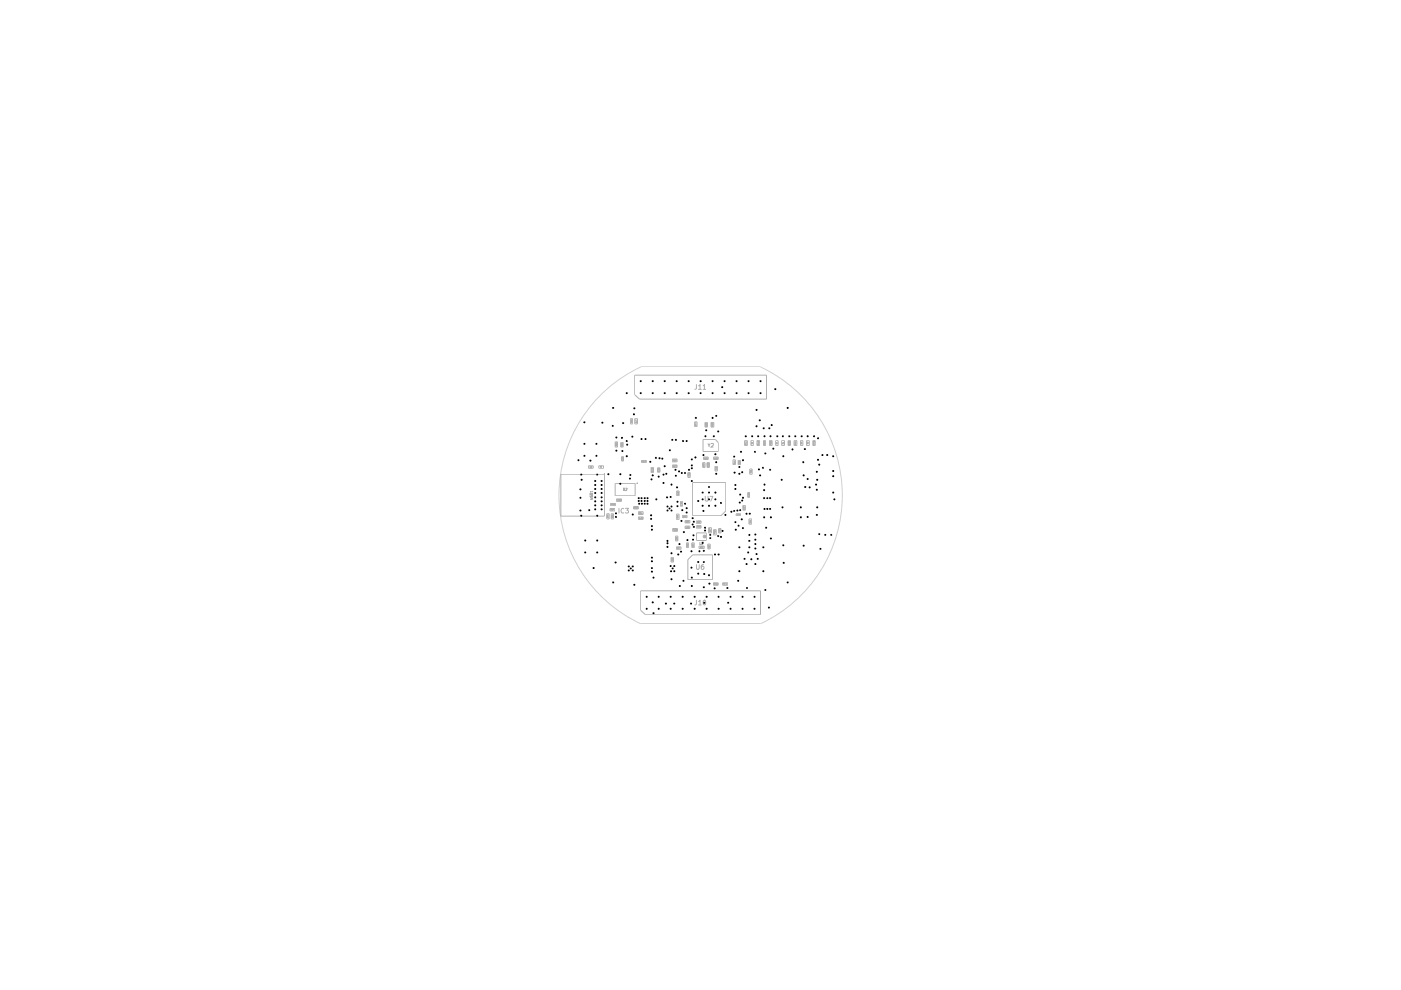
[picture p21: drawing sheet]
<svg xmlns="http://www.w3.org/2000/svg" width="297mm" height="210mm" viewBox="0 0 297 210" stroke-linecap="round" stroke-linejoin="round" font-family="sans-serif">
<path d="M135.8 77.8h25.4M135.9 77.8a30 30 0 0 0-17.4 27.2 30 30 0 0 0 17.4 27.3M161.2 77.8a30 30 0 0 1 17.4 27.2 30 30 0 0 1-17.4 27.3M135.8 132.2h25.4" fill="none" stroke="#d0d2cd" stroke-width=".21"/>
<g fill="none" stroke="#afafaf" stroke-width=".21">
<path d="M162.5 79.5v5.1M131.8 96.8v.9h.4v-.9M131.9 97.4v.2h.2v-.2M131.9 97l.1 .2 .1-.2h-.1v.2M132 97.2h.1M132 97.2l-.1 .1M142.5 97.3h1.1v.6h-1.1zM142.7 97.7h.2v-.2h-.2v.2M142.8 97.7h.1M143 97.5h.1l-.1 .2h.1M143.2 97.5h.2l-.2 .2h.2M149.1 93.2h2.6l.6 .7v1.8h-3.2z"/>
<path d="M149.9 98.1h.5v1h-.5zM150 98.7v-.2h.2v.2M150.1 94l.2 .4 .3-.4M150.2 98.9v-.1h-.2v.1h.2M150.2 98.3v.1l-.2-.1 .1 .1M150.2 98.8h.1M150.3 94.4v.4M150.8 94.1l.4-.1 .1 .4-.6 .4h.6M151.3 96.9h1v.5h-1zM151.6 97.1l-.1 .2 .1-.1M151.8 97.2v.1M152 97.2l-.1-.1h.2l-.2 .1 .1 .1 .1-.1"/>
<path d="M155.4 97.5h.5v1h-.5zM155.6 98.2v.1h.2l-.1-.1M155.7 98h.1M155.7 97.7h.1M155.7 97.9v.2l-.1-.1M155.7 97.7l-.1 .1M156.5 97.6h.5v.9h-.5zM156.6 97.7l.2 .1zM156.7 98.2l-.1 .1h.2v-.1M156.8 97.9v.2l-.1-.2-.1 .1 .1 .1M157.9 93.4h.6v1h-.6zM158.1 94.3l-.1-.2v.2h.3"/>
<path d="M158.1 93.9h.2M158.1 93.6h.2M158.2 93.9v.1l-.2-.1M158.2 93.6v.2l-.2-.1M158.3 94.1l-.2 .1M159 99.4h.5v1.1h-.5zM159 99.9l.2 .1 .1-.1v.1M159 99.7l.3 .1zM160.5 93.4h.6v1h-.6zM160.7 93.8v-.2h.2l-.1 .2M160.7 94.3v-.2v.2h.2M160.7 93.9h.2"/>
<path d="M160.8 93.9v.1l-.1-.1M160.9 94.1l-.2 .1M161.8 93.4h.5v1h-.5zM162 93.9h.2M162.1 94.3v-.2h-.2v.2h.3M162.1 93.9v.1l-.2-.1M162.2 93.6v.2l-.3-.2 .1 .2M162.2 94.1l-.1 .1M163.1 93.4h.6v1h-.6zM163.3 94v-.1h.2l-.1 .1M163.3 93.6v.2l.2-.2v.2zM163.4 94.3l-.1-.2v.2h.2"/>
<path d="M163.5 94.1l-.1 .1M164.5 93.4h.5v1h-.5zM164.5 93.8l.3 .1M164.8 93.9l-.1 .2-.1-.2-.1 .1 .3 .1M165.7 93.4h.6v1h-.6zM166 93.8h.2M166.1 93.7v.2h-.2M166.2 93.9l-.2 .2-.1-.2v.2h.3M167.1 93.4h.5v1h-.5zM167.2 94v-.1h.2v.1M167.3 94.3v-.2h-.1v.2h.2M167.3 93.6v.2h-.1v-.2h.2v.2"/>
<path d="M167.4 94.1l-.1 .1M168.4 93.4h.6v1h-.6zM168.6 94.3l-.1-.2v.2h.3M168.6 93.9h.2M168.7 93.9v.1l-.2-.1M168.8 93.7h-.3l.1 .1M168.8 94.1l-.2 .1M168.8 93.6v.2M169.7 93.4h.5v1h-.5zM169.8 93.9v-.2l.3 .2M170.1 93.9l-.1 .2-.1-.2-.1 .1 .3 .1M171 93.4h.6v1h-.6z"/>
<path d="M171.2 93.9h.2M171.4 93.9l-.2 .2v-.2v.2h.2M172.3 93.4h.5v1h-.5zM172.4 93.7l.3-.1v.2zM172.5 93.9h.2M172.6 94.3v-.2h-.2v.2h.3M172.6 93.9v.1l-.2-.1M172.7 94.1l-.1 .1M129.3 107.8h1v.5h-1zM129.4 106.7h1.1v.5h-1.1zM129.7 107.1v-.3l.1 .3M130 106.8l-.2 .2 .2 .1h-.2"/>
<path d="M130.1 106.8h.2v.3h-.2M131.2 107.8v1M132.2 107.9a.45 .45 0 0 0-.6 .4 .45 .45 0 0 0 .6 .4M132.6 107.8h.7l-.4 .4 .4 .2v.2l-.3 .2-.4-.1M134.3 107.4h1v.5h-1zM134.7 107.6l-.2 .1 .1 .1 .1-.1M134.7 102.5h-4.3v2.6h4.3M134.9 107.6l-.2 .1h.2v.1l-.2-.1M135 107.6h.2l-.1 .2zM142.3 118.2h.5v1h-.5zM142.6 112.1h1v.5h-1zM142.7 118.8h-.3l.3 .1"/>
<path d="M142.7 118.7h-.3h.1M142.7 118.3v.2l-.3-.2 .1 .2M142.7 118.6v.1M142.8 112.3l.2-.1h-.2v.3M142.9 112.3l.1 .2M143 112.2h.2l-.2 .3h.2M143.2 113.7h.5v1h-.5zM143.3 112.2h.2l-.1 .3zM143.4 114.3v.2l.2-.1v-.1M143.4 116h1v.5h-1zM143.5 113.9h.1M143.5 104.1h.5v1h-.5z"/>
<path d="M143.6 113.8v.2l-.2-.1M143.6 116.2h.1v-.2h-.1v.3M143.6 114.2h-.2l.1 .1M143.6 104.8v.1h.3l-.1-.1M143.6 104.4h.3h-.1M143.6 114.1v.2M143.6 116.2l.1 .1M143.7 104.6h.2M143.8 104.5v.2l-.2-.1M143.8 116.1l.1-.1 .1 .2-.2 .1h.2M144.1 116v.2h.1M144.2 116.1v.2"/>
<path d="M145.2 111.5h1.1v.6h-1.1zM145.4 110.6l.2-.1h-.2v.3M145.5 115.1h.5v1h-.5zM145.5 110.6l.1 .2M145.6 111.7h-.2v.2h.2M145.6 115.7v-.2h.2v.2M145.6 115.4l.2-.1v.1zM145.7 111.7h.1v.3l-.1-.1M145.7 110.5h.1v.2h-.1M145.8 116v-.2l-.2 .1 .2 .1M145.8 115.8v.1M146 110.4l-.1 .3h.2"/>
<path d="M146.1 111.7h-.2l.2 .1-.1 .2-.1-.1M146.1 110.6v.2M146.7 115.1h.5v1h-.5zM146.8 115.7v-.2h.2v.2M146.9 102.3h7v6l-1 1h-6zM146.9 117.6h4.2v5.3h-5.3v-4.2zM146.9 116v-.2l-.1 .2h.2M147 115.4h-.2h.1M147 115.8l-.1 .1M147 115.3v.1M147.6 111.5h1v.5h-1zM147.7 119.7v.8l.1 .2h.3l.2-.2v-.8"/>
<path d="M147.7 113h2v1.6h-2zM148 111.5v.3M148 111.5h.2v.3h-.2M148.2 115.8h1.1v.5h-1.1zM148.3 111.5h.2v.3h-.2M148.4 114.9v.5h.2M148.5 116.1v-.2v.2M148.7 116l.1-.1-.2 .2h.2M148.8 114.9h.3v.2l-.4 .3h.4M149.1 116h-.2l.1-.1v.2M149.2 119.7h-.4l-.1 .3v.6l.1 .1 .4-.1v-.5h-.4l-.1 .1M149.5 105.2v.9l.3 .2 .3-.2v-.9"/>
<path d="M150.1 115.4h.5v1h-.5zM150.2 116v.2l.2-.2M150.2 116v-.2h.2v.2M150.2 111.9h.6v1.1h-.6zM150.4 115.6h-.2v.1M150.4 112.5h.3M150.4 115.5v.2M150.5 105.2h.6l-.4 1.1M150.6 112.7l-.1-.1-.1 .1h.3M150.7 112.2l-.3-.1v.2M150.7 112.6h-.1M151.3 112.3h.5v1.1h-.5z"/>
<path d="M151.4 112.9v-.2l.3 .2M151.4 112.6h.3l-.1-.1v.1M151.5 113.2l-.1-.2v.2h.3M151.7 113l-.2 .1M152.4 112.1h.5v.9h-.5zM152.4 112.6v.2h.3v-.2M152.4 112.6h.3M152.5 112.2l.1 .1h-.2h.3M156.1 108.9h.9v.4h-.9zM156.4 109h-.1v.3h.1M156.5 109v.2h.2M156.6 109.1v.2"/>
<path d="M156.8 109.1v.2M157.5 107.1h.5v1.1h-.5zM157.6 107.8l.1 .2 .2-.2M157.6 107.7v-.1h.3v.1M157.9 107.4l-.3-.1v.2M158.5 104.4h.5v1.1h-.5zM158.6 105.1l.1 .2 .2-.2M158.8 110h.6v1.1h-.6zM158.9 104.9v.1l-.3-.1v.1M158.9 104.6v.2l-.3-.2v.2M159 110.5l.2 .1M159.2 100.3l-.1-.2-.1 .2h.3"/>
<path d="M159.2 110.8h-.2l.2 .1M159.2 110.4h-.2M159.2 110.3v.1M159.3 100.1l-.1 .1"/>
</g>
<path d="M149.2 113.5h.4v.5h-.4z" fill="#afafaf"/>
<g fill="none" stroke="#afafaf" stroke-width=".21">
<path d="M131.6 93.8h.5v1h-.5zM131.7 93.9l.1 .2h.2v-.2l-.1 .2M131.8 96.8h.4M131.9 94.6v-.2h-.2v.2h.3M132 94.2v.2l-.3-.2 .1 .2M132 94.4l-.1 .1M147.3 89.5h.5v1h-.5zM147.4 90.1v.2h.2v-.2M147.4 89.9h.2M147.5 89.9v.1h-.1M147.6 89.7l-.2-.1v.2M149.1 96.9h1.1v.5h-1.1z"/>
<path d="M149.5 97.1l-.1 .2 .1-.1M149.5 89.5h.5v1.1h-.5zM149.6 97.1h.1v.2l-.1-.1M149.6 90.1v-.1h.2v.1M149.6 89.7v.2l.2-.2v.2M149.7 90.4v-.2l-.1 .1 .3 .1M149.9 97.1l.1 .2-.2-.1zM149.9 90.2l-.2 .1M150.7 89.5h.6v1.1h-.6zM150.9 89.7v.2l.3-.2v.2zM151 90.4l-.1-.2v.2h.3M151.2 90h-.3l.1 .1"/>
<path d="M151.2 90.2l-.2 .1M151.2 90v.1M151.6 98.8h.5v1.1h-.5zM151.8 99.5l-.1 .1 .2-.1M151.8 99.3h.1M151.8 99.3v.1h-.1M151.9 99v.2l-.1-.2-.1 .1 .1 .1M135 102.5h.1M135 102.5l.1 .1M135.1 102.6h.1M135.1 102.4h.1M135.1 102.4l.1 .1"/>
<path d="M135.1 102.4l-.1 .1M135.2 102.5h.1M135.2 102.5l-.1 .1M144.7 109.3h1v.5h-1zM145 109.4h-.2v.2h.2M145.2 109.3l-.1 .3h.1M145.2 109.5v.2M145.2 110.4h1.1v.5h-1.1zM145.3 109.4l.2 .1-.1 .2zM147.6 110.4v.6h1v-.6M148 110.5v.3M148 110.5h.2v.3h-.2"/>
<path d="M148.3 110.5h.2l-.2 .3h.2M149.2 113.5h.4v.5h-.4z"/>
</g>
<path d="M135 102.5h.2z" fill="#afafaf"/>
<g fill="none" stroke="#afafaf" stroke-width=".21">
<path d="M127.3 99.1v-.3l.1 .3M127.5 98.9l.1-.1v.3M127.5 99.1h.1M130.4 93.7h.5v1.1h-.5zM130.7 93.9h.2h-.4l.2 .1M130.9 94.4h-.4l.4 .1M130.9 94.2h-.4l.1 .1M133.6 88.8h.6v1.1h-.6zM133.8 89h.3l-.2 .1M133.9 89.3h.2M134 89.3l-.3 .1M134.1 89.5h-.3l.3 .1"/>
<path d="M134.6 88.8h.6v1.1h-.6zM134.6 83.7l1 .9M134.8 89.3h.2M134.9 89.3l-.2 .1M135 89.5h-.3l.3 .1M135 89.1l-.3-.1v.2M136 97.6h1v.5h-1zM136.3 97.9v-.2l.1 .2M136.4 97.7h.1v.2M136.4 97.9h.2M136.7 97.7h.2v.2h-.2M138 99.1h.6v1.1h-.6z"/>
<path d="M138.1 99.4h.3M138.2 99.6h.2M138.3 99.5v.2h-.2M138.4 99.9h-.3h.3M139.4 99.2h.5v.9h-.5zM139.6 99.8v.1h.2l-.1-.1M139.6 99.7h.2M139.6 99.4l.1 .1v-.1h.1l-.1 .1M142.5 98.6h1.1v.5h-1.1zM142.7 98.8h.2v-.1h-.2v.2M142.8 98.8l.1 .1M143 98.7h.1l-.1 .2h.1"/>
<path d="M143.2 98.7h.2v.2h-.2M149 98.1h.5v1h-.5zM149.1 98.8v.1l.2-.1M149.1 98.7v-.2h.2v.2M149.1 98.3h.2M149.2 98.3v.1l-.1-.1M128.1 100.5h.1M132.2 103.5l.3 .1-.1 .4h-.2zM132.6 103.6h.4l-.4 .4h.4M134.7 102.5v2.6M135.3 108.5h1.1v.6h-1.1zM135.5 108.8l.2-.1h-.2v.2"/>
<path d="M135.6 108.8l.1 .1M135.9 108.7h-.1l.1 .2-.1-.1M136.1 108.7l-.1 .1h.2M136.2 108.8v.1M143.4 109h.6v1.1h-.6zM143.6 109.9v-.2v.2h.2M143.6 109.3h.2M143.8 109.5l-.2 .1M143.8 109.7l-.2 .1M144.2 106.3h.5v1h-.5zM144.3 107v.1h.3v-.1M144.3 106.9v-.2l.3 .2"/>
<path d="M144.3 106.6h.3h-.2h.1M145.8 100.2h.5v1h-.5zM145.9 100.8v-.2h.3v.2M145.9 100.5l.2-.1 .1 .1v-.1l-.2 .1zM146 100.9h.2M147.6 110.4h1"/>
</g>
<g fill="none" stroke="#afafaf" stroke-width=".21">
<path d="M162.5 79.5h-27.9v4.2M124.8 98.8h1v.5h-1zM125.3 98.9h-.2v.2h.2M125.5 99l-.2-.1h.2l-.2 .3M127 98.8h1v.5h-1zM135.6 84.6h26.9M147.7 81.5v.9l-.4 .1M148.1 81.8l.3-.3v1M148.1 82.5h.6M149.1 81.8l.3-.3v1M149.1 82.5h.5M159.2 93.4h.5v1h-.5z"/>
<path d="M159.3 93.8h.3h-.2l.1 .1M159.6 93.9l-.1 .2-.1-.2-.1 .1 .3 .1M118.9 100.5h9.2v8.9h-9.2zM125.1 105.5l.5 .1-.1 .3h-.4M125.1 105l.1 .4 .2-.4 .2 .1v.3M125.3 104.7l.3-.1v.3h-.5v-.3h.2v.3M125.6 104.3h-.5l.2 .1M125.6 104.1v.3M128.7 108.9h.5v1.1h-.5zM128.7 109.4l.3 .1M128.7 109.2l.3 .1M129 109.7h-.3l.3 .1"/>
<path d="M129.5 108.1h.2v-.2h-.2v.3M129.6 108.9h.5v1.1h-.5zM129.6 108.1l.1 .1M129.7 109.4h.3l-.1 .1M129.7 109.2h.3l-.2 .1M129.9 107.9h-.1v.2h.1l-.1 .1M130 109.7h-.3l.3 .1M130 107.9h.2l-.1 .3M130.7 105.8h1.1v.5h-1.1zM130.9 106h.2v-.1h-.2v.2M131 106l.1 .1M131.3 105.9l-.1 .1h.1l.1 .1h-.2"/>
<path d="M131.4 105.9l.2 .1-.2 .1h.2M135.3 109.6h1.1v.5h-1.1zM135.7 109.8h-.2l.1 .2 .1-.1M135.8 109.8v.1h.1M135.9 109.9v.1M136.2 109.9h-.1l-.1-.1h.2l-.2 .2M135.8 125.3h25.4v5h-24.3l-1.1-.9zM147.7 127.3v.8l-.4 .2M148.1 127.5l.3-.2v1M148.1 128.3h.6M149.1 127.4l.3-.1 .2 .1v.7l-.2 .2-.3-.2zM151.3 123.6h1v.5h-1z"/>
<path d="M151.4 123.8h.2l-.1-.1-.1 .3M151.5 123.8l.1 .2M151.7 123.7h.1v.3M151.7 124h.1M152.1 123.7h-.2v.1h.2l-.1 .2-.1-.1M153.2 123.6h1.1v.5h-1.1zM153.5 124v-.3v.3M153.7 123.7l.1 .3M154 123.7l.1 .2M154.1 123.7v.3"/>
</g>
<g fill="#000">
<path d="M122.5 97.4l.4 .2-.2 .2-.3-.2zM123.8 96.5l.3 .1-.1 .2-.3-.2zM123.8 93.9l.3 .2-.1 .2-.3-.2zM123.8 89.3l.3 .2-.1 .2-.3-.2zM125.1 97.5l.3 .2-.1 .2-.3-.2zM126.3 96.5l.4 .1-.1 .2-.4-.2zM126.3 93.9l.4 .2-.1 .2-.4-.2zM127.6 89.4l.3 .2-.1 .2-.3-.2zM129.8 90.1l.3 .2-.1 .2-.3-.2zM129.9 86.3l.3 .2-.1 .2-.3-.2zM130.6 95.4l.3 .1-.1 .2-.3-.2zM130.6 92.6l.3 .2-.1 .1-.3-.1z"/>
<path d="M131.8 92.6l.3 .2-.1 .2-.3-.2zM131.9 95.4l.3 .2-.1 .2-.4-.2zM132 89.5l.3 .2-.1 .2-.3-.2zM132.8 83.2l.3 .2-.1 .1-.3-.1zM132.8 93.3l.3 .2-.1 .2-.3-.2zM132.8 96.5l.3 .2-.1 .2-.3-.2zM132.9 94.1l.3 .2-.1 .2-.3-.2zM134 92.4l.3 .2-.1 .2-.3-.2zM134.3 87.7l.3 .1-.1 .2-.3-.2zM134.4 86.4l.3 .2-.1 .2-.3-.2zM135.7 83.2l.4 .2-.2 .1-.3-.1zM135.7 80.6l.4 .2-.2 .2-.3-.2z"/>
<path d="M135.9 92.9l.3 .2-.1 .2-.3-.2zM136.8 92.9l.3 .2-.1 .2-.3-.2zM137.8 97.7l.3 .2-.1 .2-.3-.2zM138.3 83.2l.3 .2-.1 .1-.3-.1zM138.3 80.6l.3 .2-.1 .2-.3-.2zM139 96.9l.3 .2-.1 .2-.3-.2zM139.7 97l.3 .2-.1 .1-.3-.1zM140.3 97.1l.3 .1-.1 .2-.3-.2zM140.8 80.6l.3 .2-.1 .2-.3-.2zM140.8 83.2l.3 .2-.1 .1-.3-.1zM140.8 98.7l.3 .1-.1 .2-.3-.2zM141.9 95.3l.3 .2-.1 .1-.3-.1z"/>
<path d="M142.4 93.1l.3 .2-.1 .1-.3-.1zM143.1 99.4l.3 .2-.1 .2-.3-.2zM143.2 93.1l.3 .2-.1 .1-.3-.1zM143.4 83.2l.3 .2-.1 .1-.3-.1zM143.4 80.6l.3 .2-.1 .2-.3-.2zM143.9 99.8l.3 .1-.1 .2-.3-.2zM144.7 93.3l.3 .2-.1 .2-.3-.2zM145.5 93.3l.3 .2-.1 .2-.3-.2zM145.9 83.2l.3 .2-.1 .1-.3-.1zM145.9 80.6l.3 .2-.1 .2-.3-.2zM146 99.4l.3 .2-.1 .2-.3-.2zM146.6 97.2l.3 .2-.1 .2-.3-.2z"/>
<path d="M146.6 98.5l.3 .2-.1 .2-.3-.2zM146.6 99.1l.3 .2-.1 .2-.3-.2zM147.3 96.8l.4 .2-.2 .2-.3-.2zM147.4 88.4l.3 .2-.1 .2-.3-.2zM148.4 83.2l.4 .2-.2 .1-.3-.1zM148.4 80.6l.4 .2-.2 .2-.3-.2zM149 96.3l.4 .2-.2 .2-.3-.2zM149.5 92.3l.3 .2-.1 .2-.3-.2zM149.6 91l.3 .2-.1 .2-.3-.2zM151 83.2l.3 .2-.1 .1-.3-.1zM151 80.6l.3 .2-.1 .2-.3-.2zM151 88.4l.3 .2-.1 .2-.3-.2z"/>
<path d="M151.2 92.3l.4 .2-.2 .2-.3-.2zM151.6 96.1l.3 .2-.1 .2-.3-.2zM151.7 97.8l.4 .2-.1 .2-.4-.2zM151.7 88l.4 .2-.1 .2-.4-.2zM152.2 91.3l.3 .2-.1 .2-.3-.2zM153 81.9l.3 .2-.1 .2-.3-.2zM153.5 83.2l.3 .2-.1 .1-.3-.1zM153.5 80.6l.3 .2-.1 .2-.3-.2zM155.6 96.6l.3 .2-.1 .2-.4-.2zM156.1 83.2l.3 .2-.1 .1-.3-.1zM156.1 80.6l.3 .2-.1 .2-.3-.2zM156.7 98.8l.3 .2-.1 .2-.4-.2z"/>
<path d="M157 95.6l.3 .2-.1 .2-.3-.2zM157.4 97.4l.3 .2-.1 .2-.3-.2zM158 92.3l.3 .2-.1 .2-.3-.2zM158.6 83.2l.3 .2-.1 .1-.3-.1zM158.6 80.6l.3 .2-.1 .2-.3-.2zM159.4 92.3l.3 .2-.1 .2-.3-.2zM160 95.6l.3 .2-.1 .2-.3-.2zM160.3 90.2l.3 .2-.1 .2-.3-.2zM160.3 86.7l.3 .2-.1 .2-.3-.2zM160.6 92.3l.4 .2-.2 .2-.3-.2zM160.8 99.3l.3 .2-.1 .2-.3-.2zM161 88.9l.3 .2-.1 .2-.3-.2z"/>
<path d="M161.1 83.2l.4 .2-.2 .1-.3-.1zM161.1 80.6l.4 .2-.2 .2-.3-.2zM161.7 99l.3 .2-.1 .2-.4-.2zM161.8 90.6l.3 .2-.1 .2-.3-.2zM162 92.3l.3 .2-.1 .2-.3-.2zM162.2 96l.3 .1-.1 .2-.3-.2zM163 90.6l.3 .2-.1 .2-.3-.2zM163.2 99.4l.3 .2-.1 .2-.3-.2zM163.3 92.3l.3 .2-.1 .2-.3-.2zM163.5 89.9l.3 .2-.1 .2-.3-.2zM163.9 94.9l.3 .2-.1 .2-.4-.2zM164.3 82.3l.3 .2-.1 .2-.3-.2z"/>
<path d="M164.7 92.3l.3 .2-.1 .2-.3-.2zM165.9 92.3l.3 .2-.1 .2-.3-.2zM166 96.5l.3 .2-.1 .2-.3-.2zM166.9 86.3l.3 .2-.1 .2-.3-.2zM167.2 92.3l.4 .2-.2 .2-.3-.2zM167.9 95.1l.3 .2-.1 .2-.3-.2zM168.5 92.3l.3 .2-.1 .2-.3-.2zM169.9 92.3l.3 .2-.1 .2-.3-.2zM170.2 97.8l.3 .2-.1 .2-.3-.2zM170.5 95l.4 .2-.2 .2-.3-.2zM171.1 92.3l.3 .2-.1 .2-.3-.2zM172.5 92.3l.3 .2-.1 .2-.3-.2z"/>
<path d="M173.3 97.3l.4 .2-.2 .2-.3-.2zM173.3 92.7l.4 .2-.2 .2-.3-.2zM173.6 98.3l.3 .2-.1 .2-.3-.2zM174.3 96.3l.3 .2-.1 .2-.3-.2zM175.3 96.3l.3 .2-.1 .2-.3-.2zM176.6 99.7l.3 .2-.1 .2-.4-.2zM176.6 96.5l.3 .2-.1 .2-.4-.2zM123 108.1l.3 .1-.1 .2-.3-.2zM123 105.3l.3 .2-.1 .2-.3-.2zM123 103.6l.3 .2-.1 .1-.3-.1zM123.1 100.4l.3 .2-.1 .2-.3-.2zM123.1 109.2l.3 .1-.1 .2-.3-.2z"/>
<path d="M123.2 101.5l.3 .2-.1 .2-.3-.2zM124 116.9l.3 .2-.1 .2-.3-.2zM124 114.4l.3 .2-.1 .2-.3-.2zM124.8 108l.3 .2-.1 .1-.3-.1zM126.1 101.8l.3 .2-.1 .2-.3-.2zM126.1 107.8l.3 .2-.1 .2-.3-.2zM126.1 107l.3 .1-.1 .2-.3-.2zM126.1 106.1l.3 .2-.1 .2-.3-.2zM126.1 105.3l.3 .2-.1 .1-.3-.1zM126.1 104.3l.3 .2-.1 .2-.3-.2zM126.1 103.5l.3 .2-.1 .2-.3-.2zM126.1 102.6l.3 .2-.1 .2-.3-.2z"/>
<path d="M126.5 116.9l.3 .2-.1 .2-.3-.2zM126.5 114.4l.3 .2-.1 .2-.3-.2zM126.5 109.2l.3 .1-.1 .2-.3-.2zM126.5 100.4l.3 .2-.1 .2-.3-.2zM127.4 104.3l.4 .2-.1 .2-.4-.2zM127.4 105.3l.4 .2-.1 .1-.4-.1zM127.4 102.6l.4 .2-.1 .2-.4-.2zM127.4 103.5l.4 .2-.1 .2-.4-.2zM127.4 106.1l.4 .2-.1 .2-.4-.2zM127.4 107l.4 .1-.1 .2-.4-.2zM127.4 107.8l.4 .2-.1 .2-.4-.2zM127.4 101.8l.4 .2-.1 .2-.4-.2z"/>
<path d="M128.9 100.4l.3 .1-.1 .2-.3-.2zM130.4 119.1l.3 .2-.1 .1-.3-.1zM130.5 108.7l.3 .1-.1 .2-.3-.2zM130.5 109.4l.3 .2-.1 .2-.3-.2zM131.4 102.4l.3 .2-.1 .2-.3-.2zM131.4 100.4l.3 .1-.1 .2-.3-.2zM133.5 101.3l.3 .2-.1 .2-.4-.2zM133.5 100.5l.4 .2-.2 .2-.3-.2zM134.1 108.9l.3 .2-.1 .2-.4-.2zM135.3 106l.3 .2-.1 .2-.3-.2zM135.3 105.4l.3 .2-.1 .2-.3-.2zM135.4 106.6l.3 .2-.1 .2-.3-.2z"/>
<path d="M135.9 105.4l.3 .2-.1 .2-.3-.2zM135.9 106l.3 .2-.1 .2-.3-.2zM136 106.6l.3 .2-.1 .2-.3-.2zM136.6 105.4l.3 .2-.1 .2-.3-.2zM136.6 106l.3 .2-.1 .2-.3-.2zM136.6 106.6l.3 .2-.1 .2-.3-.2zM137.2 105.4l.3 .2-.1 .2-.3-.2zM137.2 106l.3 .2-.1 .2-.3-.2zM137.2 106.6l.3 .2-.1 .2-.3-.2zM137.9 109.8l.4 .2-.1 .2-.4-.2zM137.9 109.1l.4 .2-.1 .2-.4-.2zM138 101.5l.3 .1-.1 .2-.3-.2z"/>
<path d="M138.1 112.1l.3 .2-.1 .2-.3-.2zM138.1 111.4l.3 .1-.1 .2-.3-.2zM138.1 118l.3 .2-.1 .2-.3-.2zM138.1 118.8l.3 .2-.1 .2-.3-.2zM138.3 100.6l.3 .2-.1 .2-.3-.2zM139 105.7l.4 .2-.1 .2-.4-.2zM139.6 100.9l.3 .1-.1 .2-.4-.2zM140.6 100.4l.3 .2-.1 .2-.3-.2zM140.6 102.2l.3 .2-.1 .2-.3-.2zM141.2 100.3l.3 .2-.1 .1-.3-.1zM141.3 105.3l.3 .2-.1 .1-.3-.1zM141.4 114.5l.3 .2-.1 .2-.3-.2z"/>
<path d="M141.4 115l.3 .2-.1 .2-.3-.2zM141.4 115.8l.3 .2-.1 .1-.3-.1zM141.4 107.2l.3 .2-.1 .2-.3-.2zM141.4 108.1l.3 .1-.1 .2-.3-.2zM141.8 107.6l.4 .2-.2 .2-.3-.2zM142.1 105.2l.3 .2-.1 .2-.3-.2zM142.3 102.6l.3 .1-.1 .2-.3-.2zM142.3 107.2l.3 .2-.1 .2-.3-.2zM142.3 108.1l.3 .1-.1 .2-.3-.2zM142.3 117.1l.3 .2-.1 .2-.3-.2zM143.2 100.7l.3 .2-.1 .2-.3-.2zM143.5 103.1l.3 .2-.1 .2-.4-.2z"/>
<path d="M143.5 107.1l.3 .2-.1 .2-.3-.2zM143.5 106.2l.3 .2-.1 .2-.3-.2zM143.7 117.4l.3 .2-.1 .1-.3-.1zM144 115.2l.3 .2-.1 .1-.4-.1zM144.3 116.8l.3 .2-.1 .2-.3-.2zM144.4 110.3l.3 .1-.1 .2-.3-.2zM144.5 100.1l.3 .2-.1 .2-.3-.2zM144.6 108l.3 .2-.1 .1-.4-.1zM144.9 112.6l.3 .2-.1 .2-.3-.2zM145.1 106.6l.4 .2-.2 .2-.3-.2zM145.1 100.1l.4 .2-.2 .2-.3-.2zM145.5 108.5l.3 .2-.1 .2-.3-.2z"/>
<path d="M145.5 107.6l.3 .1-.1 .2-.3-.2zM145.7 114.3l.3 .2-.1 .2-.4-.2zM146.5 116.7l.3 .2-.1 .2-.3-.2zM146.6 101.8l.3 .2-.1 .2-.3-.2zM146.8 111l.3 .2-.1 .2-.4-.2zM146.8 109.7l.3 .2-.1 .1-.4-.1zM146.8 114.2l.4 .2-.2 .2-.3-.2zM146.9 113.3l.3 .2-.1 .2-.3-.2zM147 111.5l.3 .2-.1 .2-.3-.2zM147 110.4l.3 .2-.1 .2-.3-.2zM147.9 119l.4 .2-.2 .2-.3-.2zM147.9 106l.4 .2-.2 .2-.3-.2z"/>
<path d="M148.2 116.7l.3 .2-.1 .2-.3-.2zM148.9 105.7l.3 .2-.1 .2-.3-.2zM148.9 104.2l.3 .2-.1 .2-.3-.2zM148.9 107l.3 .2-.1 .2-.3-.2zM148.9 114.9l.3 .2-.1 .2-.3-.2zM149 108.1l.4 .2-.2 .2-.3-.2zM149.1 119l.3 .2-.1 .2-.3-.2zM149.1 116.6l.3 .2-.1 .2-.3-.2zM149.4 112.3l.3 .2-.1 .2-.3-.2zM149.4 111.7l.3 .2-.1 .2-.3-.2zM150.2 105.7l.3 .2-.1 .2-.3-.2zM150.2 104.2l.3 .2-.1 .2-.3-.2z"/>
<path d="M150.2 107l.3 .2-.1 .2-.3-.2zM150.2 103.1l.3 .2-.1 .1-.3-.1zM150.5 113.2l.3 .2-.1 .2-.3-.2zM150.5 113.9l.3 .2-.1 .2-.3-.2zM151.5 117.4l.3 .2-.1 .1-.3-.1zM151.6 104.2l.3 .2-.1 .2-.3-.2zM151.6 107l.3 .2-.1 .2-.3-.2zM151.6 105.7l.3 .2-.1 .2-.3-.2zM151.7 100.3l.4 .2-.1 .1-.4-.1zM152.2 113.5l.3 .2-.1 .2-.3-.2zM152.3 117.4l.3 .2-.1 .1-.4-.1zM152.8 113.6l.3 .2-.1 .2-.3-.2z"/>
<path d="M152.8 106.4l.3 .2-.1 .2-.3-.2zM153.1 112.4l.3 .2-.1 .2-.3-.2zM153.7 109l.3 .2-.1 .2-.3-.2zM155 108.3l.3 .2-.1 .2-.3-.2zM155.6 108.1l.3 .2-.1 .2-.4-.2zM155.6 100l.4 .2-.2 .2-.3-.2zM155.8 102.6l.3 .2-.1 .2-.3-.2zM155.8 110.5l.3 .2-.1 .2-.3-.2zM155.8 103.5l.3 .2-.1 .2-.3-.2zM155.9 112.1l.3 .2-.1 .2-.3-.2zM156.2 108.1l.3 .1-.1 .2-.3-.2zM156.5 111.3l.3 .2-.1 .2-.3-.2z"/>
<path d="M156.7 115.8l.3 .2-.1 .2-.4-.2zM156.7 100.3l.3 .2-.1 .1-.4-.1zM156.7 106.4l.4 .2-.2 .1-.3-.1zM156.8 104.7l.3 .2-.1 .1-.3-.1zM156.8 108l.3 .2-.1 .1-.3-.1zM157.2 109.9l.3 .2-.1 .2-.3-.2zM157.3 99.9l.3 .2-.1 .2-.4-.2zM157.3 105.9l.3 .2-.1 .2-.4-.2zM157.4 111.8l.3 .2-.1 .2-.3-.2zM157.4 105.3l.3 .2-.1 .2-.3-.2zM157.8 118.3l.3 .2-.1 .2-.4-.2zM158.2 108.7l.3 .2-.1 .2-.3-.2z"/>
<path d="M158.2 119.4l.3 .2-.1 .2-.3-.2zM158.5 116.9l.3 .2-.1 .2-.3-.2zM158.8 114.5l.3 .2-.1 .2-.3-.2zM158.8 113.2l.3 .2-.1 .2-.3-.2zM158.8 115.8l.3 .2-.1 .2-.3-.2zM158.9 108.7l.3 .2-.1 .2-.4-.2zM159.2 118.4l.3 .2-.1 .2-.3-.2zM160 114.2l.4 .2-.2 .2-.3-.2zM160 113.1l.4 .2-.2 .2-.3-.2zM160 116.1l.4 .2-.2 .2-.3-.2zM160 119.4l.4 .2-.2 .2-.3-.2zM160 115.2l.4 .2-.2 .1-.3-.1z"/>
<path d="M160.3 117.3l.3 .2-.1 .2-.3-.2zM160.6 118.3l.3 .2-.1 .2-.4-.2zM161.1 100.6l.3 .2-.1 .2-.3-.2zM161.7 115.8l.4 .2-.2 .2-.3-.2zM161.9 103.7l.3 .2-.1 .2-.3-.2zM161.9 105.4l.3 .2-.1 .2-.3-.2zM161.9 109.5l.3 .2-.1 .2-.3-.2zM162 102.6l.3 .1-.1 .2-.3-.2zM162 107.7l.3 .2-.1 .2-.3-.2zM162.3 111.7l.3 .2-.1 .2-.3-.2zM162.6 105.4l.3 .2-.1 .2-.3-.2zM162.6 107.7l.3 .2-.1 .2-.3-.2z"/>
<path d="M163.2 107.7l.3 .2-.1 .2-.3-.2zM163.2 105.4l.3 .2-.1 .2-.3-.2zM163.3 114l.4 .2-.1 .2-.4-.2zM163.3 109.5l.4 .2-.1 .2-.4-.2zM165.6 101.5l.3 .2-.1 .2-.3-.2zM165.8 107.4l.3 .2-.1 .2-.3-.2zM166 115.4l.3 .2-.1 .2-.3-.2zM166.1 119.1l.3 .2-.1 .2-.4-.2zM169.7 107.4l.3 .2-.1 .2-.3-.2zM169.7 109.5l.3 .2-.1 .2-.3-.2zM170.3 100.6l.3 .2-.1 .2-.3-.2zM170.3 115.5l.3 .2-.1 .2-.3-.2z"/>
<path d="M170.6 103.1l.3 .2-.1 .1-.3-.1zM171.1 109.4l.3 .2-.1 .2-.3-.2zM171.1 101.4l.3 .2-.1 .1-.3-.1zM171.6 103.1l.3 .2-.1 .2-.4-.2zM172.9 102.6l.3 .1-.1 .2-.3-.2zM173.1 99.8l.3 .2-.1 .2-.3-.2zM173.1 103.7l.3 .1-.1 .2-.3-.2zM173.1 109l.3 .2-.1 .2-.3-.2zM173.2 101.5l.3 .2-.1 .2-.3-.2zM173.2 107.4l.3 .2-.1 .2-.3-.2zM173.6 113.1l.3 .1-.1 .2-.3-.2zM173.8 116.2l.4 .2-.2 .2-.3-.2z"/>
<path d="M174.9 113.2l.3 .2-.1 .2-.3-.2zM176.1 113.2l.3 .2-.1 .2-.3-.2zM176.6 100.8l.3 .2-.1 .2-.4-.2zM176.6 104.2l.3 .2-.1 .2-.4-.2zM176.8 105.7l.3 .2-.1 .2-.3-.2zM125.8 120.3l.3 .1-.1 .2-.4-.2zM129.9 123.3l.3 .2-.1 .2-.3-.2zM133.2 120.8l.3 .1-.1 .2-.3-.2zM133.2 119.9l.3 .2-.1 .2-.3-.2zM133.6 120.3l.3 .2-.1 .2-.3-.2zM134.1 120.8l.3 .1-.1 .2-.4-.2zM134.1 119.9l.3 .2-.1 .2-.4-.2z"/>
<path d="M134.4 123.8l.3 .2-.1 .2-.3-.2zM137 128.9l.3 .2-.1 .2-.3-.2zM137 126.3l.3 .2-.1 .2-.3-.2zM138.1 121l.3 .2-.1 .2-.3-.2zM138.1 120.3l.3 .1-.1 .2-.3-.2zM138.3 127.5l.3 .2-.1 .2-.3-.2zM138.5 122.3l.3 .2-.1 .2-.4-.2zM138.5 129.8l.3 .2-.1 .2-.4-.2zM139.6 128.9l.3 .2-.1 .2-.4-.2zM139.6 126.3l.3 .2-.1 .2-.4-.2zM141.1 127.8l.3 .2-.1 .2-.3-.2zM142.1 126.3l.3 .2-.1 .2-.3-.2z"/>
<path d="M142.1 128.9l.3 .2-.1 .2-.3-.2zM142.1 119.8l.3 .2-.1 .2-.3-.2zM142.2 120.9l.3 .2-.1 .2-.3-.2zM142.3 122.6l.3 .2-.1 .2-.3-.2zM142.5 120.3l.3 .2-.1 .2-.3-.2zM142.9 120.9l.3 .2-.1 .2-.4-.2zM142.9 127.8l.3 .2-.1 .2-.4-.2zM142.9 119.8l.3 .2-.1 .2-.4-.2zM144 124.1l.4 .1-.2 .2-.3-.2zM144.6 128.9l.3 .2-.1 .2-.3-.2zM144.6 126.3l.3 .2-.1 .2-.3-.2zM144.8 123l.3 .1-.1 .2-.3-.2z"/>
<path d="M146.4 127.8l.3 .2-.1 .2-.3-.2zM146.5 120.2l.3 .2-.1 .1-.3-.1zM146.6 122.3l.3 .2-.1 .2-.3-.2zM146.6 124.1l.3 .1-.1 .2-.3-.2zM147.2 128.9l.3 .2-.1 .2-.3-.2zM147.2 126.3l.3 .2-.1 .2-.3-.2zM147.9 121.4l.4 .2-.2 .2-.3-.2zM149.1 124.3l.3 .2-.1 .2-.3-.2zM149.2 127.6l.3 .2-.1 .2-.3-.2zM149.2 121.5l.3 .2-.1 .2-.3-.2zM149.7 128.9l.3 .2-.1 .2-.3-.2zM149.7 126.3l.3 .2-.1 .2-.3-.2z"/>
<path d="M150.2 121.8l.3 .2-.1 .2-.3-.2zM150.3 123.6l.3 .1-.1 .2-.3-.2zM151.4 124.6l.3 .2-.1 .1-.3-.1zM152.3 126.3l.3 .2-.1 .2-.4-.2zM152.3 128.9l.3 .2-.1 .2-.4-.2zM154.1 124.5l.3 .2-.1 .2-.3-.2zM154.3 127.6l.3 .2-.1 .2-.3-.2zM154.8 128.9l.3 .2-.1 .2-.3-.2zM154.8 126.3l.3 .2-.1 .2-.3-.2zM156.4 123l.3 .1-.1 .2-.3-.2zM156.7 120.9l.3 .2-.1 .2-.4-.2zM157.3 128.9l.3 .2-.1 .2-.3-.2z"/>
<path d="M157.3 126.3l.3 .2-.1 .2-.3-.2zM158.3 124.5l.3 .2-.1 .2-.3-.2zM159.9 128.9l.3 .2-.1 .2-.3-.2zM159.9 126.3l.3 .2-.1 .2-.3-.2zM161.7 120.9l.4 .2-.2 .2-.3-.2zM162.2 124.9l.3 .2-.1 .2-.3-.2zM162.9 128.6l.3 .2-.1 .2-.3-.2zM166.9 123.3l.3 .2-.1 .2-.3-.2z"/>
</g>
</svg>
